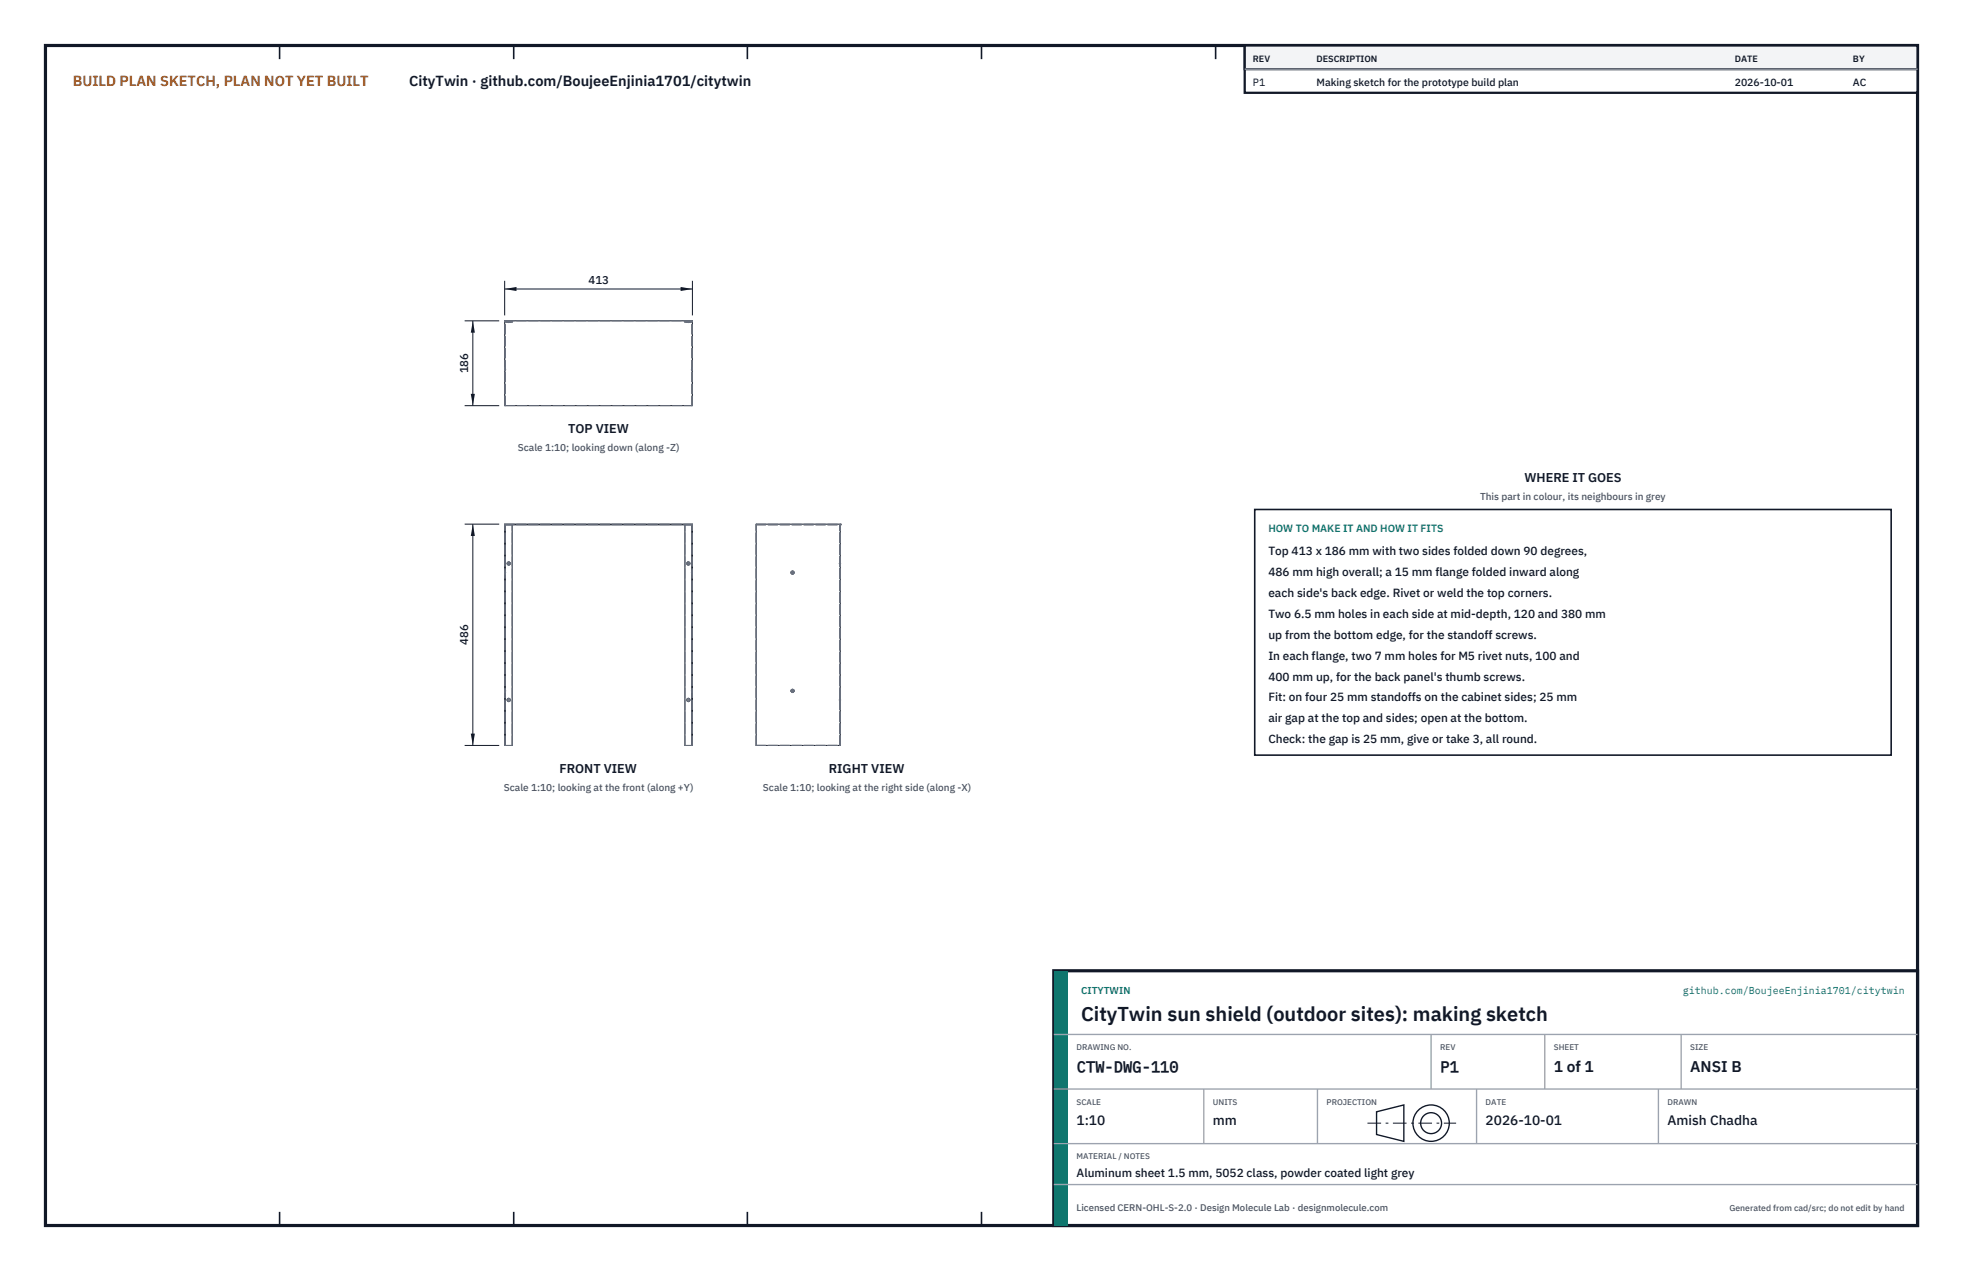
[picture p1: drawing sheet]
<svg xmlns="http://www.w3.org/2000/svg" width="432mm" height="279mm" viewBox="0 0 432 279" stroke-linecap="round" stroke-linejoin="round" font-family="sans-serif">
<defs><g id="words">
<text font-size="4.4" fill="#111827" x="237.8" y="224.4">CityTwin sun shield (outdoor sites): making sketch</text>
<g font-size="3.4" fill="#111827">
<text x="236.8" y="235.6">CTW-DWG-110</text>
<text x="316.8" y="235.6">P1</text>
<text x="341.8" y="235.6">1 of 1</text>
<text x="371.8" y="235.6">ANSI B</text>
</g>
<text font-size="3.2" fill="#b45309" x="16" y="19">BUILD PLAN SKETCH, PLAN NOT YET BUILT</text>
<text font-size="3.2" fill="#111827" x="90" y="19">CityTwin · github.com/BoujeeEnjinia1701/citytwin</text>
<g font-size="3" fill="#111827">
<text x="236.8" y="247.2">1:10</text>
<text x="266.8" y="247.2">mm</text>
<text x="326.8" y="247.2">2026-10-01</text>
<text x="366.8" y="247.2">Amish Chadha</text>
</g>
<g font-size="2.8" fill="#111827">
<text x="125" y="95.2">TOP VIEW</text>
<text x="335.3" y="106">WHERE IT GOES</text>
<text x="123" y="169.9">FRONT VIEW</text>
<text x="182.3" y="169.9">RIGHT VIEW</text>
</g>
<g font-size="2.6" fill="#111827">
<text x="279" y="122">Top 413 x 186 mm with two sides folded down 90 degrees,</text>
<text x="279" y="126.6">486 mm high overall; a 15 mm flange folded inward along</text>
<text x="279" y="131.2">each side's back edge. Rivet or weld the top corners.</text>
<text x="279" y="135.8">Two 6.5 mm holes in each side at mid-depth, 120 and 380 mm</text>
<text x="279" y="140.4">up from the bottom edge, for the standoff screws.</text>
<text x="279" y="145">In each flange, two 7 mm holes for M5 rivet nuts, 100 and</text>
<text x="279" y="149.6">400 mm up, for the back panel's thumb screws.</text>
<text x="279" y="154.2">Fit: on four 25 mm standoffs on the cabinet sides; 25 mm</text>
<text x="279" y="158.8">air gap at the top and sides; open at the bottom.</text>
<text x="279" y="163.4">Check: the gap is 25 mm, give or take 3, all round.</text>
<text x="236.8" y="258.8">Aluminum sheet 1.5 mm, 5052 class, powder coated light grey</text>
</g>
<g font-size="2.5" fill="#111827">
<text x="129.5" y="62.5">413</text>
<text x="103" y="82.1" transform="rotate(-90 103 82.1)">186</text>
<text x="103" y="141.8" transform="rotate(-90 103 141.8)">486</text>
</g>
<g font-size="2.3" fill="#111827">
<text x="275.6" y="18.8">P1</text>
<text x="289.6" y="18.8">Making sketch for the prototype build plan</text>
<text x="381.6" y="18.8">2026-10-01</text>
<text x="407.6" y="18.8">AC</text>
</g>
<text font-size="2.3" fill="#0f766e" x="279" y="117">HOW TO MAKE IT AND HOW IT FITS</text>
<g font-size="2.2" fill="#4b5563">
<text x="113.9" y="99.2">Scale 1:10; looking down (along -Z)</text>
<text x="325.6" y="110">This part in colour, its neighbours in grey</text>
<text x="110.8" y="173.9">Scale 1:10; looking at the front (along +Y)</text>
<text x="167.8" y="173.9">Scale 1:10; looking at the right side (along -X)</text>
</g>
<g font-size="2.2" fill="#0f766e">
<text x="237.8" y="218.4">CITYTWIN</text>
<text x="370.2" y="218.4">github.com/BoujeeEnjinia1701/citytwin</text>
</g>
<text font-size="2.1" fill="#4b5563" x="236.8" y="266.2">Licensed CERN-OHL-S-2.0 · Design Molecule Lab · designmolecule.com</text>
<g font-size="2" fill="#111827">
<text x="275.6" y="13.6">REV</text>
<text x="289.6" y="13.6">DESCRIPTION</text>
<text x="381.6" y="13.6">DATE</text>
<text x="407.6" y="13.6">BY</text>
</g>
<text font-size="1.9" fill="#4b5563" x="380.4" y="266.2">Generated from cad/src; do not edit by hand</text>
<g font-size="1.8" fill="#4b5563">
<text x="236.8" y="230.8">DRAWING NO.</text>
<text x="316.8" y="230.8">REV</text>
<text x="341.8" y="230.8">SHEET</text>
<text x="371.8" y="230.8">SIZE</text>
<text x="236.8" y="242.8">SCALE</text>
<text x="266.8" y="242.8">UNITS</text>
<text x="291.8" y="242.8">PROJECTION</text>
<text x="326.8" y="242.8">DATE</text>
<text x="366.8" y="242.8">DRAWN</text>
<text x="236.8" y="254.8">MATERIAL / NOTES</text>
</g>
</g></defs>
<path d="M10 10h411.8v259.4h-411.8z" fill="none" stroke="#111827" stroke-width=".7" stroke-linecap="butt"/>
<g fill="none" stroke="#111827" stroke-width=".35">
<path d="M61.5 10v3M113 10v3M164.4 10v3M215.9 10v3M267.4 10v3M318.9 10v3M370.3 10v3M61.5 266.4v3M113 266.4v3M164.4 266.4v3M215.9 266.4v3M267.4 266.4v3"/>
<path d="M318.9 266.4v3M370.3 266.4v3"/>
</g>
<path d="M111 70.5h41.3v18.7h-41.3zM112.7 115.4v48.5h-1.7v-48.7h41.3v48.7h-1.6v-48.5M166.3 115.2h18.7l-.2 .2v48.5h-18.5zM111.7 123.6h.4v.5h-.4zM151.2 123.6h.5v.5h-.5zM174.1 125.6h.5v.5h-.5zM111.7 153.6h.4v.5h-.4zM151.2 153.6h.5v.5h-.5zM174.1 151.6h.5v.5h-.5zM111.2 163.9v-48.5h41v48.5" fill="none" stroke="#111727" stroke-width=".22"/>
<g fill="none" stroke="#6a7180" stroke-width=".22" stroke-dasharray="2.1 .5">
<path d="M111 70.7v-.2M111 70.7h1.7M111 70.5h41.3M111.2 70.8h1.5M111.6 70.7h.7M111.6 70.8h.7M111.6 70.7v.1M112.3 70.7h-.7M112.3 70.8h-.7M112.3 70.7v.1M112.7 70.8v-.1M150.7 70.8h1.5"/>
<path d="M150.7 70.8v-.1M150.7 70.7h1.6M151.1 70.8h.7M151.1 70.7h.7M151.1 70.7v.1M151.8 70.8h-.7M151.8 70.7h-.7M151.8 70.7v.1M152.3 70.7h-1.6M152.3 70.7v-.2M111 89.2v-18.5M111 81.2v-.4"/>
<path d="M111 80.8v.7M111 81.5v-.3M111 89.2h.2M111 81.5h.2M111 80.8h.2M111.2 89.2h41M111.2 89.2v-18.4M111.2 81.2v-.4M111.2 80.8v.7M111.2 81.5v-.3M152.2 89.2h.1M152.2 89.2v-18.4"/>
<path d="M152.2 81.2v-.4M152.2 80.8v.7M152.2 81.5v-.3M152.2 81.5h.1M152.2 80.8h.1M152.3 89.2v-18.5M152.3 81.2v-.4M152.3 80.8v.7M152.3 81.5v-.3M111 115.4v-.2M111 115.2h41.3M111 115.4h1.7"/>
<path d="M111 115.4h41.3M111.2 115.4h1.5M150.7 115.4h1.5M152.3 115.4v-.2M152.3 115.4h-1.6M166.3 115.2h18.7M166.3 115.4h18.4M184.7 115.4h.1M184.8 115.4h.2M185 115.4v-.2M111 126.2v-.7M111 125.5v.7"/>
<path d="M111 126.2h.2M111 125.5h.2M111.2 126.2v-.7M111.2 125.5v.7M111.7 123.6h.4v.5h-.4zM151.2 123.6h.5v.5h-.5zM152.2 126.2v-.7M152.2 125.5v.7M152.2 126.2h.1M152.2 125.5h.1M152.3 126.2v-.7M152.3 125.5v.7"/>
<path d="M174.1 125.6h.5v.5h-.5zM184.7 123.9v-.4M184.7 123.5v.7M184.7 124.2v-.3M184.8 123.9v-.4M184.8 123.5v.7M184.8 124.2v-.3M184.8 123.5h-.1M184.8 124.2h-.1M111 152.2v-.7M111 151.5v.7M111 152.2h.2"/>
<path d="M111 151.5h.2M111.2 152.2v-.7M111.2 151.5v.7M111.7 153.6h.4v.5h-.4zM151.2 153.6h.5v.5h-.5zM152.2 152.2v-.7M152.2 151.5v.7M152.2 152.2h.1M152.2 151.5h.1M152.3 152.2v-.7M152.3 151.5v.7M174.1 151.6h.5v.5h-.5z"/>
<path d="M184.7 153.9v-.4M184.7 153.5v.7M184.7 154.2v-.3M184.8 153.9v-.4M184.8 153.5v.7M184.8 154.2v-.3M184.8 153.5h-.1M184.8 154.2h-.1M111 163.9v-48.5M111 163.9h1.7M111.2 163.9v-48.5M112.7 163.9v-48.5"/>
<path d="M150.7 163.9h1.6M150.7 163.9v-48.5M152.2 163.9v-48.5M152.3 163.9v-48.5M166.3 163.9v-48.7M166.3 163.9h18.5M166.3 163.9v-48.5M166.3 163.9h18.4M184.7 163.9h.1M184.7 163.9v-48.5M184.8 163.9v-48.5"/>
</g>
<g fill="none" stroke="#6a7180" stroke-width=".22" stroke-dasharray="4.2 .5 0 .5">
<path d="M111.9 70.6v.3M151.4 70.6v.3M111 81.2h.3M152 81.2h.3M111 125.9h.3M111.5 123.9h.8M111.9 124.3v-.9M151 123.9h.9M151.4 124.3v-.9M152.1 125.9h.2M173.9 125.9h.8M174.3 126.3v-.8"/>
<path d="M184.9 123.9h-.3M111 151.9h.3M111.5 153.9h.8M111.9 154.3v-.9M151 153.9h.9M151.4 154.3v-.9M152.1 151.9h.2M173.9 151.9h.8M174.3 152.3v-.8M184.9 153.9h-.3"/>
</g>
<path d="M111 61.7v7.6M111 63.5h41.3M152.3 61.7v7.6" fill="none" stroke="#111827" stroke-width=".22"/>
<path d="M111 63.5l2.6-.4v.9zM149.7 63.1v.9l2.6-.5z" fill="#111827"/>
<path d="M102.2 70.5h7.6M104 70.5v18.7M102.2 89.2h7.6" fill="none" stroke="#111827" stroke-width=".22"/>
<path d="M104 70.5l-.4 2.6h.9zM103.6 86.6h.9l-.5 2.6z" fill="#111827"/>
<path d="M102.2 115.2h7.6M104 115.2v48.7M102.2 163.9h7.6" fill="none" stroke="#111827" stroke-width=".22"/>
<path d="M104 115.2l-.4 2.6h.9zM103.6 161.3h.9l-.5 2.6z" fill="#111827"/>
<path d="M276 112h140v54h-140z" fill="#fff" stroke="#111827" stroke-width=".35"/>
<path d="M273.8 10h148v10.4h-148z" fill="#fff" stroke="#111827" stroke-width=".5"/>
<path d="M273.8 10h148v5.2h-148z" fill="#f3f4f6" stroke="#111827" stroke-width=".5"/>
<path d="M273.8 15.2h148" fill="none" stroke="#9ca3af" stroke-width=".3"/>
<path d="M231.8 213.4h190v56h-190z" fill="#fff" stroke="#111827" stroke-width=".7" stroke-linecap="butt"/>
<path d="M231.8 213.4h3v56h-3z" fill="#0f766e"/>
<path d="M231.8 227.4h190M231.8 239.4h190M264.8 239.4v12M289.8 239.4v12M314.8 227.4v12M324.8 239.4v12M339.8 227.4v12M364.8 239.4v12M369.8 227.4v12M231.8 251.4h190M231.8 260.4h190" fill="none" stroke="#9ca3af" stroke-width=".3"/>
<g fill="none" stroke="#111827" stroke-width=".3">
<path d="M302.8 244.4l6-1.5v8l-6-1.5z"/>
<circle cx="314.8" cy="246.9" r="4"/>
<circle cx="314.8" cy="246.9" r="2.3"/>
</g>
<path d="M300.8 246.9h19.5" fill="none" stroke="#111827" stroke-width=".22" stroke-dasharray="3 1 .6 1" stroke-linecap="butt"/>
<use href="#words"/>
</svg>
